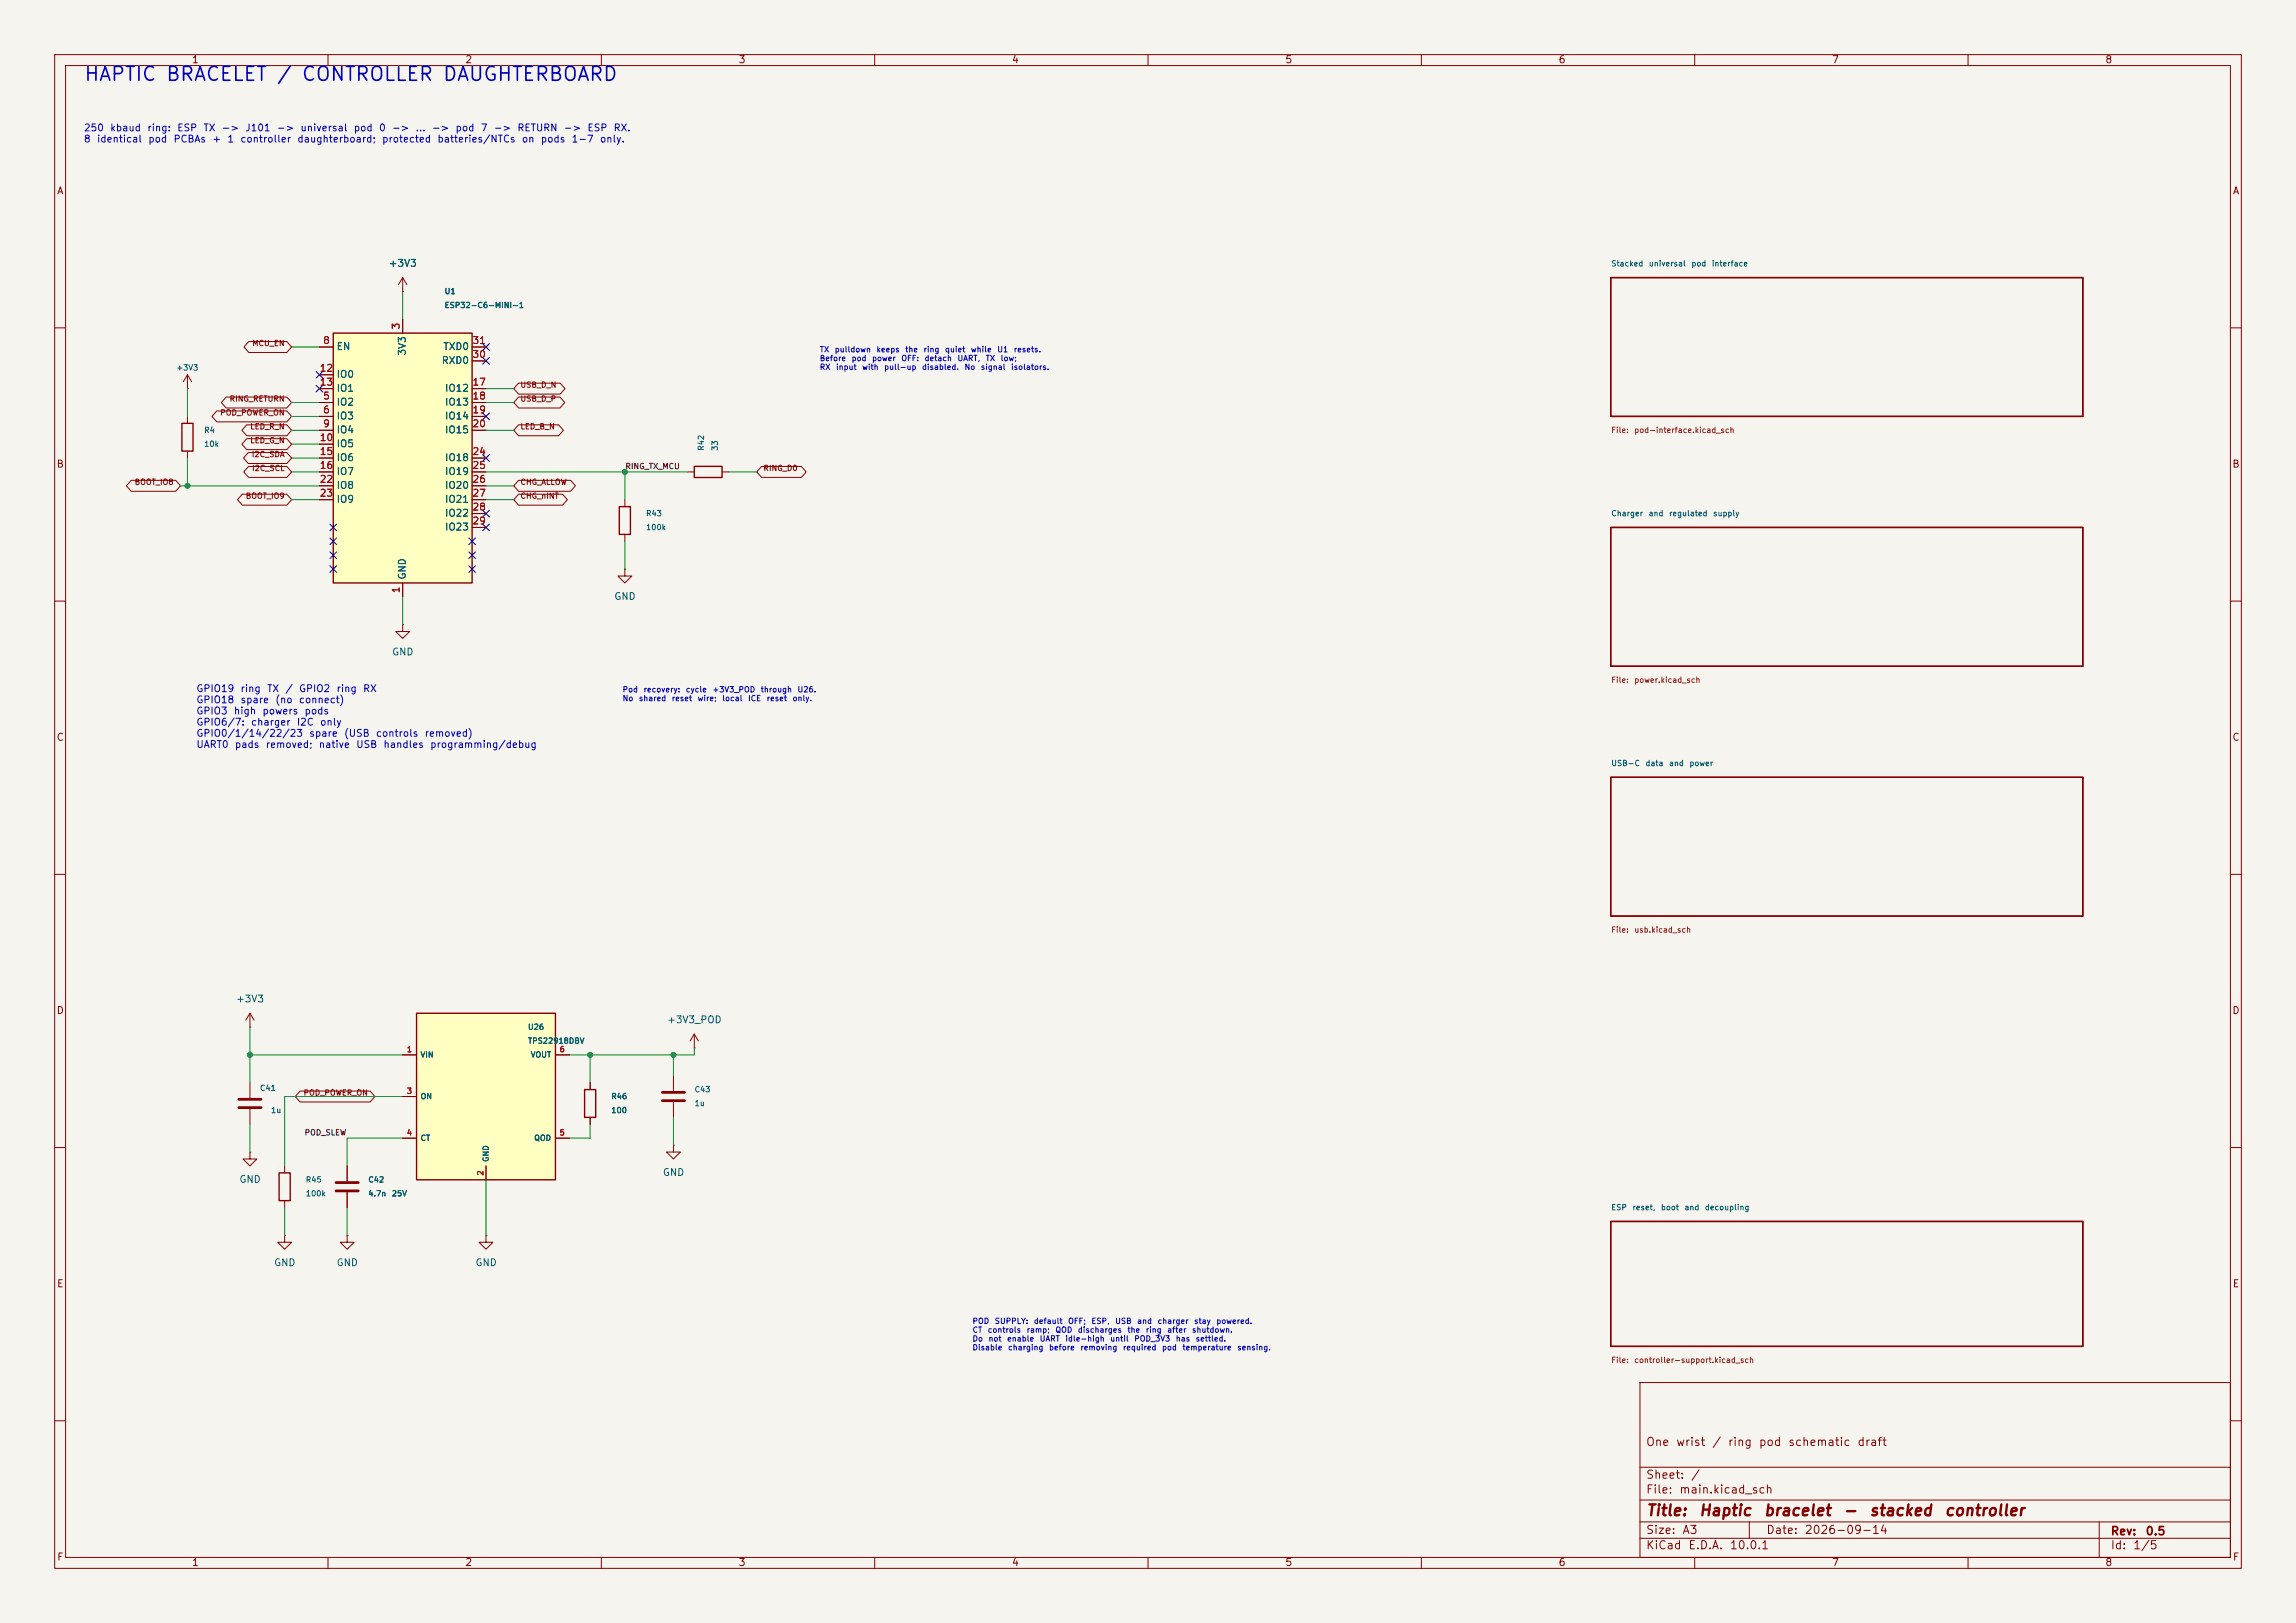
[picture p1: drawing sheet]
<svg xmlns="http://www.w3.org/2000/svg" width="420mm" height="297mm" viewBox="0 0 420 297" stroke-linecap="round" stroke-linejoin="round" font-family="sans-serif">
<defs><g id="words">
<text font-size="2.5" fill="#0000c2" x="15.2" y="15.4">HAPTIC BRACELET / CONTROLLER DAUGHTERBOARD</text>
<g font-size="2" fill="#840000">
<text x="301" y="277.9">Title:</text>
<text x="310.6" y="277.9">Haptic</text>
<text x="322.5" y="277.9">bracelet</text>
<text x="337" y="277.9">-</text>
<text x="341.8" y="277.9">stacked</text>
<text x="355.6" y="277.9">controller</text>
</g>
<g font-size="1.5" fill="#840000">
<text x="301" y="265">One</text>
<text x="306.5" y="265">wrist</text>
<text x="313.1" y="265">/</text>
<text x="316" y="265">ring</text>
<text x="321.6" y="265">pod</text>
<text x="327" y="265">schematic</text>
<text x="339.6" y="265">draft</text>
<text x="301" y="273.7">File:</text>
<text x="301" y="271">Sheet:</text>
<text x="307.1" y="273.7">main.kicad_sch</text>
<text x="309.2" y="271">/</text>
<text x="301" y="281.1">Size:</text>
<text x="307.6" y="281.1">A3</text>
<text x="323" y="281.1">Date:</text>
<text x="330" y="281.1">2026-09-14</text>
<text x="386" y="281.3">Rev:</text>
<text x="392.4" y="281.3">0.5</text>
<text x="301" y="283.9">KiCad</text>
<text x="308.7" y="283.9">E.D.A.</text>
<text x="316.3" y="283.9">10.0.1</text>
<text x="386" y="283.9">Id:</text>
<text x="390.1" y="283.9">1/5</text>
</g>
<g font-size="1.3" fill="#840000">
<text x="35" y="11.9">1</text>
<text x="85" y="11.9">2</text>
<text x="135" y="11.9">3</text>
<text x="185" y="11.9">4</text>
<text x="235" y="11.9">5</text>
<text x="285" y="11.9">6</text>
<text x="335" y="11.9">7</text>
<text x="385" y="11.9">8</text>
<text x="10.3" y="35.9">A</text>
<text x="408.3" y="35.9">A</text>
<text x="10.3" y="85.9">B</text>
<text x="408.2" y="85.9">B</text>
<text x="10.3" y="135.9">C</text>
<text x="408.2" y="135.9">C</text>
<text x="10.3" y="185.9">D</text>
<text x="408.2" y="185.9">D</text>
<text x="10.3" y="235.9">E</text>
<text x="408.3" y="235.9">E</text>
<text x="10.3" y="285.9">F</text>
<text x="35" y="286.9">1</text>
<text x="85" y="286.9">2</text>
<text x="135" y="286.9">3</text>
<text x="185" y="286.9">4</text>
<text x="235" y="286.9">5</text>
<text x="285" y="286.9">6</text>
<text x="335" y="286.9">7</text>
<text x="385" y="286.9">8</text>
<text x="408.3" y="285.9">F</text>
</g>
<g font-size="1.3" fill="#0000c2">
<text x="15.2" y="24.3">250</text>
<text x="15.2" y="26.4">8</text>
<text x="17.6" y="26.4">identical</text>
<text x="20" y="24.3">kbaud</text>
<text x="26.8" y="24.3">ring:</text>
<text x="27" y="26.4">pod</text>
<text x="31.6" y="26.4">PCBAs</text>
<text x="32.3" y="24.3">ESP</text>
<text x="37.1" y="24.3">TX</text>
<text x="38.7" y="26.4">+</text>
<text x="40.4" y="24.3">-&gt;</text>
<text x="41.5" y="26.4">1</text>
<text x="43.9" y="26.4">controller</text>
<text x="44.8" y="24.3">J101</text>
<text x="50.5" y="24.3">-&gt;</text>
<text x="54.3" y="26.4">daughterboard;</text>
<text x="54.8" y="24.3">universal</text>
<text x="64.6" y="24.3">pod</text>
<text x="69.2" y="24.3">0</text>
<text x="69.8" y="26.4">protected</text>
<text x="71.6" y="24.3">-&gt;</text>
<text x="75.9" y="24.3">...</text>
<text x="78.9" y="24.3">-&gt;</text>
<text x="79.9" y="26.4">batteries/NTCs</text>
<text x="83.2" y="24.3">pod</text>
<text x="87.8" y="24.3">7</text>
<text x="90.2" y="24.3">-&gt;</text>
<text x="94.5" y="24.3">RETURN</text>
<text x="95.3" y="26.4">on</text>
<text x="98.8" y="26.4">pods</text>
<text x="103" y="24.3">-&gt;</text>
<text x="104.5" y="26.4">1-7</text>
<text x="107.3" y="24.3">ESP</text>
<text x="109.6" y="26.4">only.</text>
<text x="112.1" y="24.3">RX.</text>
<text x="35.8" y="127">GPIO19</text>
<text x="35.8" y="129">GPIO18</text>
<text x="35.8" y="131">GPIO3</text>
<text x="42.7" y="131">high</text>
<text x="43.9" y="127">ring</text>
<text x="43.9" y="129">spare</text>
<text x="47.9" y="131">powers</text>
<text x="48.7" y="127">TX</text>
<text x="50.3" y="129">(no</text>
<text x="52.1" y="127">/</text>
<text x="54.6" y="129">connect)</text>
<text x="54.6" y="127">GPIO2</text>
<text x="55.6" y="131">pods</text>
<text x="61.4" y="127">ring</text>
<text x="66.3" y="127">RX</text>
<text x="35.8" y="133.1">GPIO6/7:</text>
<text x="35.8" y="135.1">GPIO0/1/14/22/23</text>
<text x="35.8" y="137.2">UART0</text>
<text x="42.9" y="137.2">pads</text>
<text x="45.8" y="133.1">charger</text>
<text x="48.5" y="137.2">removed;</text>
<text x="54.2" y="133.1">I2C</text>
<text x="56.5" y="135.1">spare</text>
<text x="58.2" y="137.2">native</text>
<text x="58.4" y="133.1">only</text>
<text x="62.8" y="135.1">(USB</text>
<text x="65.1" y="137.2">USB</text>
<text x="68.7" y="135.1">controls</text>
<text x="70" y="137.2">handles</text>
<text x="77.6" y="135.1">removed)</text>
<text x="78.6" y="137.2">programming/debug</text>
</g>
<g font-size="1.3" fill="#006464">
<text x="71" y="49.1">+3V3</text>
<text x="61.5" y="64.4">EN</text>
<text x="74.5" y="65.2" transform="rotate(-90 74.5 65.2)">3V3</text>
<text x="81" y="64.4">TXD0</text>
<text x="61.5" y="69.4">IO0</text>
<text x="61.5" y="72">IO1</text>
<text x="80.7" y="66.9">RXD0</text>
<text x="81.3" y="72">IO12</text>
<text x="61.5" y="74.5">IO2</text>
<text x="61.5" y="77.1">IO3</text>
<text x="81.3" y="74.5">IO13</text>
<text x="81.3" y="77.1">IO14</text>
<text x="61.5" y="79.6">IO4</text>
<text x="61.5" y="82.1">IO5</text>
<text x="81.3" y="79.6">IO15</text>
<text x="61.5" y="84.7">IO6</text>
<text x="61.5" y="87.2">IO7</text>
<text x="61.5" y="89.8">IO8</text>
<text x="81.3" y="84.7">IO18</text>
<text x="81.3" y="87.2">IO19</text>
<text x="81.3" y="89.8">IO20</text>
<text x="61.5" y="92.3">IO9</text>
<text x="81.3" y="92.3">IO21</text>
<text x="81.3" y="94.8">IO22</text>
<text x="81.3" y="97.4">IO23</text>
<text x="74.5" y="106.2" transform="rotate(-90 74.5 106.2)">GND</text>
<text x="112.3" y="110.1">GND</text>
<text x="71.6" y="120.2">GND</text>
<text x="43.1" y="183.7">+3V3</text>
<text x="121.9" y="187.6">+3V3_POD</text>
<text x="121.2" y="215.5">GND</text>
<text x="43.7" y="216.8">GND</text>
<text x="50" y="232">GND</text>
<text x="61.5" y="232">GND</text>
<text x="86.9" y="232">GND</text>
</g>
<g font-size="1.3" fill="#a90000">
<text x="59" y="63.2">8</text>
<text x="73.4" y="60.4" transform="rotate(-90 73.4 60.4)">3</text>
<text x="86.3" y="65.8">30</text>
<text x="86.3" y="63.2">31</text>
<text x="58.4" y="68.3">12</text>
<text x="58.4" y="70.9">13</text>
<text x="86.3" y="70.9">17</text>
<text x="59" y="73.4">5</text>
<text x="59" y="75.9">6</text>
<text x="86.3" y="73.4">18</text>
<text x="86.3" y="75.9">19</text>
<text x="58.4" y="81">10</text>
<text x="58.4" y="83.6">15</text>
<text x="59" y="78.5">9</text>
<text x="86.3" y="78.5">20</text>
<text x="86.3" y="83.6">24</text>
<text x="58.4" y="86.1">16</text>
<text x="58.4" y="88.6">22</text>
<text x="86.3" y="86.1">25</text>
<text x="86.3" y="88.6">26</text>
<text x="58.4" y="91.2">23</text>
<text x="86.3" y="91.2">27</text>
<text x="86.3" y="93.7">28</text>
<text x="86.3" y="96.3">29</text>
<text x="73.4" y="108.7" transform="rotate(-90 73.4 108.7)">1</text>
</g>
<g font-size="1" fill="#006464">
<text x="294.6" y="49">Stacked</text>
<text x="301.5" y="49">universal</text>
<text x="309.3" y="49">pod</text>
<text x="313" y="49">interface</text>
<text x="81.2" y="54.1">U1</text>
<text x="81.2" y="56.6">ESP32-C6-MINI-1</text>
<text x="32.2" y="68">+3V3</text>
<text x="37.2" y="82">10k</text>
<text x="37.2" y="79.5">R4</text>
<text x="129" y="82.6" transform="rotate(-90 129 82.6)">R42</text>
<text x="131.5" y="82.6" transform="rotate(-90 131.5 82.6)">33</text>
<text x="118.1" y="94.7">R43</text>
<text x="294.6" y="94.7">Charger</text>
<text x="301.5" y="94.7">and</text>
<text x="305.2" y="94.7">regulated</text>
<text x="313.3" y="94.7">supply</text>
<text x="118.1" y="97.2">100k</text>
<text x="294.6" y="140.4">USB-C</text>
<text x="300.9" y="140.4">data</text>
<text x="305.2" y="140.4">and</text>
<text x="308.9" y="140.4">power</text>
<text x="96.5" y="188.7">U26</text>
<text x="96.5" y="191.2">TPS22918DBV</text>
<text x="76.8" y="193.8">VIN</text>
<text x="97" y="193.8">VOUT</text>
<text x="47.5" y="199.9">C41</text>
<text x="49.5" y="203.9">1u</text>
<text x="76.8" y="201.4">ON</text>
<text x="111.7" y="201.4">R46</text>
<text x="111.7" y="203.9">100</text>
<text x="127" y="200.1">C43</text>
<text x="127" y="202.7">1u</text>
<text x="76.8" y="209">CT</text>
<text x="97.6" y="209">QOD</text>
<text x="89.6" y="212.7" transform="rotate(-90 89.6 212.7)">GND</text>
<text x="55.8" y="219.2">100k</text>
<text x="55.8" y="216.6">R45</text>
<text x="67.3" y="216.6">C42</text>
<text x="67.3" y="219.2">4.7n</text>
<text x="71.6" y="219.2">25V</text>
<text x="294.6" y="221.7">ESP</text>
<text x="298.5" y="221.7">reset,</text>
<text x="303.7" y="221.7">boot</text>
<text x="308" y="221.7">and</text>
<text x="311.8" y="221.7">decoupling</text>
</g>
<g font-size="1" fill="#840000">
<text x="46.1" y="63.6">MCU_EN</text>
<text x="95.1" y="71.2">USB_D_N</text>
<text x="40.2" y="76.3">POD_POWER_ON</text>
<text x="41.9" y="73.7">RING_RETURN</text>
<text x="95.1" y="73.7">USB_D_P</text>
<text x="45.7" y="81.4">LED_G_N</text>
<text x="45.7" y="78.8">LED_R_N</text>
<text x="46" y="83.9">I2C_SDA</text>
<text x="95.1" y="78.8">LED_B_N</text>
<text x="24.5" y="89">BOOT_IO8</text>
<text x="46" y="86.4">I2C_SCL</text>
<text x="95.1" y="89">CHG_ALLOW</text>
<text x="139.6" y="86.4">RING_D0</text>
<text x="44.9" y="91.5">BOOT_IO9</text>
<text x="95.1" y="91.5">CHG_nINT</text>
<text x="55.4" y="200.7">POD_POWER_ON</text>
</g>
<g font-size="1" fill="#0000c2">
<text x="149.9" y="64.7">TX</text>
<text x="152.6" y="64.7">pulldown</text>
<text x="160.2" y="64.7">keeps</text>
<text x="165.5" y="64.7">the</text>
<text x="168.8" y="64.7">ring</text>
<text x="172.8" y="64.7">quiet</text>
<text x="177.5" y="64.7">while</text>
<text x="182.3" y="64.7">U1</text>
<text x="185.3" y="64.7">resets.</text>
<text x="149.9" y="66.3">Before</text>
<text x="149.9" y="67.9">RX</text>
<text x="152.8" y="67.9">input</text>
<text x="155.7" y="66.3">pod</text>
<text x="157.6" y="67.9">with</text>
<text x="159.4" y="66.3">power</text>
<text x="161.6" y="67.9">pull-up</text>
<text x="164.8" y="66.3">OFF:</text>
<text x="168.6" y="67.9">disabled.</text>
<text x="169" y="66.3">detach</text>
<text x="175.1" y="66.3">UART,</text>
<text x="176.3" y="67.9">No</text>
<text x="179.3" y="67.9">signal</text>
<text x="180.2" y="66.3">TX</text>
<text x="182.9" y="66.3">low;</text>
<text x="184.9" y="67.9">isolators.</text>
<text x="113.8" y="126.9">Pod</text>
<text x="113.8" y="128.5">No</text>
<text x="116.8" y="128.5">shared</text>
<text x="117.6" y="126.9">recovery:</text>
<text x="122.8" y="128.5">reset</text>
<text x="125.4" y="126.9">cycle</text>
<text x="127.5" y="128.5">wire;</text>
<text x="130.2" y="126.9">+3V3_POD</text>
<text x="132" y="128.5">local</text>
<text x="136.7" y="128.5">ICE</text>
<text x="139.1" y="126.9">through</text>
<text x="140.1" y="128.5">reset</text>
<text x="144.9" y="128.5">only.</text>
<text x="145.8" y="126.9">U26.</text>
<text x="177.8" y="242.5">POD</text>
<text x="177.8" y="244.1">CT</text>
<text x="177.8" y="245.7">Do</text>
<text x="180.6" y="244.1">controls</text>
<text x="180.7" y="245.7">not</text>
<text x="181.9" y="242.5">SUPPLY:</text>
<text x="184.1" y="245.7">enable</text>
<text x="187.7" y="244.1">ramp;</text>
<text x="189" y="242.5">default</text>
<text x="190.1" y="245.7">UART</text>
<text x="193" y="244.1">QOD</text>
<text x="194.8" y="245.7">idle-high</text>
<text x="195.3" y="242.5">OFF;</text>
<text x="197.1" y="244.1">discharges</text>
<text x="199.5" y="242.5">ESP,</text>
<text x="203" y="245.7">until</text>
<text x="203.9" y="242.5">USB</text>
<text x="206.1" y="244.1">the</text>
<text x="207.4" y="245.7">POD_3V3</text>
<text x="207.9" y="242.5">and</text>
<text x="209.5" y="244.1">ring</text>
<text x="211.6" y="242.5">charger</text>
<text x="213.4" y="244.1">after</text>
<text x="215" y="245.7">has</text>
<text x="218" y="244.1">shutdown.</text>
<text x="218.3" y="242.5">stay</text>
<text x="218.6" y="245.7">settled.</text>
<text x="222.4" y="242.5">powered.</text>
<text x="177.8" y="247.3">Disable</text>
<text x="184.3" y="247.3">charging</text>
<text x="191.8" y="247.3">before</text>
<text x="197.5" y="247.3">removing</text>
<text x="205.3" y="247.3">required</text>
<text x="212.5" y="247.3">pod</text>
<text x="216.2" y="247.3">temperature</text>
<text x="226.2" y="247.3">sensing.</text>
</g>
<g font-size="1" fill="#725600">
<text x="294.6" y="79.5">File:</text>
<text x="298.8" y="79.5">pod-interface.kicad_sch</text>
<text x="294.6" y="125.2">File:</text>
<text x="298.8" y="125.2">power.kicad_sch</text>
<text x="294.6" y="170.9">File:</text>
<text x="298.8" y="170.9">usb.kicad_sch</text>
<text x="294.6" y="249.6">File:</text>
<text x="298.8" y="249.6">controller-support.kicad_sch</text>
</g>
<g font-size="1" fill="#0f0f0f">
<text x="114.3" y="86.1">RING_TX_MCU</text>
<text x="55.6" y="208">POD_SLEW</text>
</g>
<g font-size="1" fill="#a90000">
<text x="74.3" y="192.8">1</text>
<text x="102.3" y="192.8">6</text>
<text x="74.3" y="200.4">3</text>
<text x="74.3" y="208">4</text>
<text x="102.3" y="208">5</text>
<text x="88.6" y="215.2" transform="rotate(-90 88.6 215.2)">2</text>
</g>
</g></defs>
<path d="M0 0h420v297h-420z" fill="#f5f4ef" stroke="#f5f4ef" stroke-width=".18"/>
<g fill="none" stroke="#840000" stroke-width=".18">
<path d="M10 10h400v277h-400zM12 12h396v273h-396zM60 10v2M110 10v2M160 10v2M210 10v2M260 10v2M310 10v2M360 10v2M73.7 53.3h.1M73.7 50.8l-.8 1.3M73.7 50.8l.7 1.3"/>
<path d="M73.7 50.8v2.5M10 60h2M34.3 76.2v1.3M408 60h2M34.3 82.6v1.2M10 110h2M408 110h2M10 160h2M408 160h2M45.7 188h.1M45.7 185.4l-.7 1.3M45.7 185.4l.8 1.3"/>
<path d="M45.7 185.4v2.6M107.9 198.1v1.3M123.2 196.9v2.7M10 210h2M107.9 204.5v1.2M123.2 209.6v1.2h1.3l-1.3 1.3-1.3-1.3h1.3M123.2 209.6h.1M123.2 201.7v2.8M408 210h2M300 253h108v32h-108zM10 260h2M300 278.5h108"/>
<path d="M300 274.5h108M300 268.5h108M320 278.5v3M384 278.5v6.5M408 260h2M60 285v2M110 285v2M160 285v2M210 285v2M260 285v2M300 281.5h108M310 285v2"/>
<path d="M360 285v2"/>
</g>
<path d="M294.6 50.8h86.4v25.4h-86.4zM33.3 77.5h2v5.1h-2zM294.6 96.5h86.4v25.4h-86.4zM294.6 142.2h86.4v25.4h-86.4zM106.9 199.4h2.1v5.1h-2.1zM294.6 223.5h86.4v22.9h-86.4z" fill="none" stroke="#840000" stroke-width=".25"/>
<path d="M121.2 199.9h4M121.2 201.4h4" fill="none" stroke="#840000" stroke-width=".51"/>
<path d="M76.2 185.4h25.4v30.5h-25.4z" fill="#ffffc2"/>
<path d="M76.2 185.4h25.4v30.5h-25.4zM51.1 214.6h2v5.1h-2z" fill="none" stroke="#840000" stroke-width=".25"/>
<g fill="none" stroke="#840000" stroke-width=".18">
<path d="M34.3 71.1h.1M34.3 68.6l-.8 1.3M34.3 68.6l.8 1.3M34.3 68.6v2.5M73.7 114.3v1.3h1.2l-1.2 1.2-1.3-1.2h1.3M73.7 114.3h.1M45.7 198.1v2.8M73.7 193h2.5M101.6 193h2.5M127 191.8h.1M127 189.2l-.8 1.3M127 189.2l.8 1.3"/>
<path d="M127 189.2v2.6M45.7 210.8v1.3h1.3l-1.3 1.3-1.3-1.3h1.3M45.7 210.8h.1M45.7 202.9v2.8M52.1 213.4v1.2M52.1 219.7v1.3M63.5 213.4v2.8M63.5 218.2v2.8M73.7 200.7h2.5M73.7 208.3h2.5M88.9 213.4v2.5M101.6 208.3h2.5"/>
<path d="M52.1 226.1v1.2h1.2l-1.2 1.3-1.3-1.3h1.3M52.1 226.1h.1M63.5 226.1v1.2h1.3l-1.3 1.3-1.3-1.3h1.3M63.5 226.1h.1"/>
</g>
<path d="M43.7 201.2h4.1M43.7 202.7h4.1M61.5 216.4h4M61.5 217.9h4" fill="none" stroke="#840000" stroke-width=".51"/>
<path d="M61 61h25.4v45.7h-25.4z" fill="#ffffc2"/>
<path d="M61 61h25.4v45.7h-25.4zM113.3 92.7h2v5.1h-2zM127 85.3h5.1v2.1h-5.1z" fill="none" stroke="#840000" stroke-width=".25"/>
<g fill="none" stroke="#840000" stroke-width=".18">
<path d="M73.7 53.3h.1M73.7 58.4v2.6M39.7 75.2h12.8l.8 1-.8 1h-12.8l-.9-1zM41.4 72.7h11.1l.8 1-.8 1h-11.1l-.9-1zM45.1 77.7h7.4l.8 1-.8 1h-7.4l-.8-1zM45.5 62.5h7l.8 1-.8 1h-7l-.9-1zM58.4 73.7h2.6M58.4 76.2h2.6M58.4 63.5h2.6M58.4 78.7h2.6M58.4 68.6h2.6M58.4 71.1h2.6"/>
<path d="M86.4 73.7h2.5M86.4 76.2h2.5M86.4 63.5h2.5M86.4 78.7h2.5M86.4 71.1h2.5M86.4 66h2.5M94.9 72.7h7.5l.9 1-.9 1h-7.5l-.9-1zM94.9 70.1h7.6l.9 1-.9 1h-7.6l-.9-1zM94.9 77.7h7.3l.9 1-.9 1h-7.3l-.9-1zM24 87.9h8.1l.9 1-.9 1h-8.1l-.9-1zM44.3 90.4h8.2l.8 1-.8 1h-8.2l-.9-1zM45.1 80.3h7.4l.8 1-.8 1h-7.4l-.8-1z"/>
<path d="M45.4 82.8h7.1l.8 1-.8 1h-7.1l-.9-1zM45.5 85.4h7l.8 1-.8 1h-7l-.9-1zM58.4 81.3h2.6M58.4 83.8h2.6M58.4 86.4h2.6M58.4 88.9h2.6M58.4 91.4h2.6M86.4 83.8h2.5M86.4 86.4h2.5M86.4 88.9h2.5M86.4 91.4h2.5M86.4 94h2.5"/>
<path d="M86.4 96.5h2.5M94.9 90.4h8l.9 1-.9 1h-8l-.9-1zM94.9 87.9h9.5l.9 1-.9 1h-9.5l-.9-1zM114.3 91.4v1.3M114.3 97.8v1.3M125.7 86.4h1.3M132.1 86.4h1.2M139.3 85.4h7.3l.9 1-.9 1h-7.3l-.9-1zM73.7 106.7v2.5M114.3 104.1v1.3h1.3l-1.3 1.3-1.3-1.3h1.3M114.3 104.1h.1M54.9 199.7h12.8l.9 1-.9 1h-12.8l-.9-1z"/>
<path d="M73.7 193h2.5M101.6 193h2.5M107.9 198.1v1.3M63.5 213.4v2.8M63.5 218.2v2.8M73.7 200.7h2.5M73.7 208.3h2.5M88.9 213.4v2.5M101.6 208.3h2.5M107.9 204.5v1.2M88.9 226.1v1.2h1.3l-1.3 1.3-1.3-1.3h1.3M88.9 226.1h.1"/>
</g>
<g fill="none" stroke="#009600" stroke-width=".18">
<path d="M73.7 53.3v5.1M34.3 71.1v5.1M53.3 73.7h5.1M53.3 63.5h5.1M53.3 76.2h5.1M53.3 78.7h5.1M88.9 73.7h5.1M88.9 78.7h5.1M88.9 71.1h5.1M33 88.9h25.4M34.3 83.8v5.1M53.3 86.4h5.1"/>
<path d="M53.3 91.4h5.1M53.3 81.3h5.1M53.3 83.8h5.1M88.9 86.4h36.8M88.9 91.4h5.1M88.9 88.9h5.1M114.3 86.4v5M114.3 99.1v5M133.3 86.4h5.1M73.7 109.2v5.1M45.7 193h28M45.7 188v10.1"/>
<path d="M107.9 193v5.1M123.2 193v3.9M127 191.8v1.2h-22.9M45.7 205.7v5.1M73.7 208.3h-10.2v5.1M73.7 200.7h-21.6v12.7M88.9 215.9v10.2M107.9 205.7v2.6h-3.8M123.2 204.5v5.1M52.1 221v5.1M63.5 221v5.1"/>
</g>
<g fill="none" stroke="#000084" stroke-width=".18">
<path d="M57.8 68l1.2 1.2M57.8 70.5l1.2 1.2M59 68l-1.2 1.2M59 70.5l-1.2 1.2M88.3 62.9l1.2 1.2M88.3 75.6l1.2 1.2M88.3 65.4l1.2 1.2M89.5 62.9l-1.2 1.2M89.5 75.6l-1.2 1.2M89.5 65.4l-1.2 1.2M60.4 95.9l1.2 1.2M60.4 98.5l1.2 1.2"/>
<path d="M61.6 95.9l-1.2 1.2M61.6 98.5l-1.2 1.2M85.8 98.5l1.2 1.2M87 98.5l-1.2 1.2M88.3 93.4l1.2 1.2M88.3 95.9l1.2 1.2M88.3 83.2l1.2 1.2M89.5 93.4l-1.2 1.2M89.5 95.9l-1.2 1.2M89.5 83.2l-1.2 1.2M60.4 101l1.2 1.2M60.4 103.5l1.2 1.2"/>
<path d="M61.6 103.5l-1.2 1.2M61.6 101l-1.2 1.2M85.8 101l1.2 1.2M85.8 103.5l1.2 1.2M87 101l-1.2 1.2M87 103.5l-1.2 1.2"/>
</g>
<g fill="#009600" stroke="#009600" stroke-width=".18">
<circle cx="114.3" cy="86.4" r=".46"/>
<circle cx="107.9" cy="193" r=".46"/>
<circle cx="123.2" cy="193" r=".46"/>
<circle cx="45.7" cy="193" r=".46"/>
<circle cx="34.3" cy="88.9" r=".46"/>
</g>
<use href="#words"/>
</svg>
